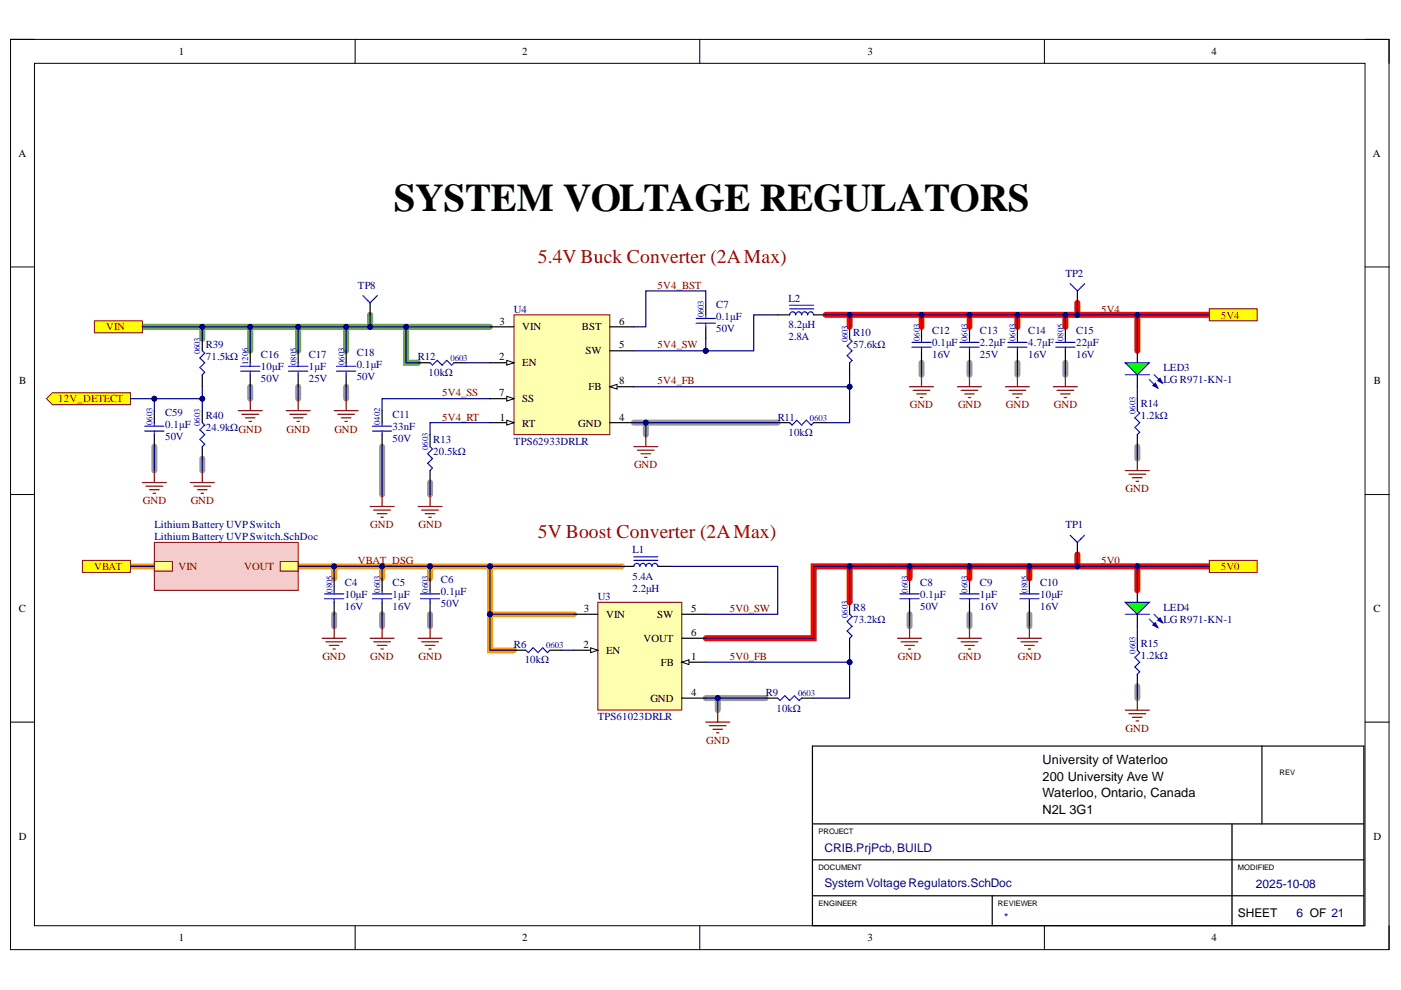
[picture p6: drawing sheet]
<svg xmlns="http://www.w3.org/2000/svg" width="297mm" height="210mm" viewBox="0 0 297 210" stroke-linecap="round" stroke-linejoin="round" font-family="sans-serif">
<defs><g id="words">
<text font-size="8.3" x="83.5" y="44.7">SYSTEM VOLTAGE REGULATORS</text>
<g font-size="4.1" fill="#980000">
<text x="114" y="55.7">5.4V Buck Converter (2AMax)</text>
<text x="114" y="114.1">5V Boost Converter (2AMax)</text>
</g>
<g font-size="2.7">
<text x="221.1" y="162">University of Waterloo</text>
<text x="221.1" y="165.5">200 University Ave W</text>
<text x="221.1" y="169.1">Waterloo, Ontario, Canada</text>
<text x="221.1" y="172.6">N2L 3G1</text>
</g>
<g font-size="2.5" fill="#11037f">
<text x="174.8" y="180.6">CRIB.PrjPcb,BUILD</text>
<text x="174.8" y="188.2">SystemVoltage Regulators.SchDoc</text>
</g>
<g font-size="2.5" fill="#000080">
<text x="266.2" y="188.2">2025-10-08</text>
<text x="274.9" y="194.5">6 OF 21</text>
</g>
<text font-size="2.5" x="262.4" y="194.5">SHEET</text>
<g font-size="2.3">
<text x="37.9" y="11.7">1</text>
<text x="110.7" y="11.7">2</text>
<text x="183.9" y="11.7">3</text>
<text x="256.8" y="11.7">4</text>
<text x="3.9" y="33.3">A</text>
<text x="291.1" y="33.3">A</text>
<text x="105.9" y="68.8">3</text>
<text x="110.7" y="70.1">VIN</text>
<text x="123.3" y="70.1">BST</text>
<text x="131.3" y="68.8">6</text>
<text x="105.8" y="76.4">2</text>
<text x="110.7" y="77.7">EN</text>
<text x="124.1" y="75.1">SW</text>
<text x="131.3" y="73.9">5</text>
<text x="4.1" y="81.5">B</text>
<text x="124.8" y="82.8">FB</text>
<text x="131.3" y="81.5">8</text>
<text x="291.3" y="81.5">B</text>
<text x="105.8" y="84">7</text>
<text x="106" y="89.2">1</text>
<text x="110.7" y="85.3">SS</text>
<text x="131.3" y="89.2">4</text>
<text x="110.7" y="90.4">RT</text>
<text x="122.6" y="90.4">GND</text>
<text x="4" y="129.7">C</text>
<text x="123.8" y="129.7">3</text>
<text x="128.5" y="131">VIN</text>
<text x="139.3" y="131">SW</text>
<text x="146.5" y="129.7">5</text>
<text x="291.2" y="129.7">C</text>
<text x="123.7" y="137.4">2</text>
<text x="136.5" y="136.1">VOUT</text>
<text x="146.5" y="134.8">6</text>
<text x="128.5" y="138.6">EN</text>
<text x="140.1" y="141.2">FB</text>
<text x="146.5" y="139.9">1</text>
<text x="137.9" y="148.9">GND</text>
<text x="146.5" y="147.5">4</text>
<text x="4" y="178">D</text>
<text x="291.2" y="178">D</text>
<text x="37.9" y="199.6">1</text>
<text x="110.7" y="199.6">2</text>
<text x="183.9" y="199.6">3</text>
<text x="256.8" y="199.6">4</text>
</g>
<g font-size="2.3" fill="#000080">
<text x="225.9" y="58.7">TP2</text>
<text x="75.9" y="61.2">TP8</text>
<text x="151.9" y="65.3">C7</text>
<text x="167.2" y="64">L2</text>
<text x="109" y="66.3">U4</text>
<text x="151.9" y="70.3">50V</text>
<text x="151.9" y="67.8">0.1μF</text>
<text x="167.2" y="69.6">8.2μH</text>
<text x="180.9" y="71.2">R10</text>
<text x="197.6" y="70.9">C12</text>
<text x="207.8" y="70.9">C13</text>
<text x="218" y="70.9">C14</text>
<text x="228.2" y="70.8">C15</text>
<text x="43.7" y="76.2">71.5kΩ</text>
<text x="43.7" y="73.7">R39</text>
<text x="55.3" y="75.9">C16</text>
<text x="65.5" y="75.9">C17</text>
<text x="75.6" y="77.9">0.1μF</text>
<text x="75.6" y="75.4">C18</text>
<text x="88.6" y="76.4">R12</text>
<text x="167.2" y="72.1">2.8A</text>
<text x="180.9" y="73.7">57.6kΩ</text>
<text x="197.6" y="76">16V</text>
<text x="197.6" y="73.5">0.1μF</text>
<text x="207.8" y="76">25V</text>
<text x="207.8" y="73.5">2.2μF</text>
<text x="218" y="76">16V</text>
<text x="218" y="73.5">4.7μF</text>
<text x="228.2" y="73.4">22μF</text>
<text x="228.2" y="75.9">16V</text>
<text x="55.3" y="78.4">10μF</text>
<text x="55.3" y="81">50V</text>
<text x="65.5" y="78.4">1μF</text>
<text x="65.5" y="81">25V</text>
<text x="75.6" y="80.5">50V</text>
<text x="90.9" y="79.7">10kΩ</text>
<text x="246.7" y="81.2">LG R971-KN-1</text>
<text x="246.7" y="78.7">LED3</text>
<text x="35" y="88.2">C59</text>
<text x="43.7" y="88.9">R40</text>
<text x="83.2" y="88.6">C11</text>
<text x="164.9" y="89.2">R11</text>
<text x="241.9" y="88.9">1.2kΩ</text>
<text x="241.9" y="86.4">R14</text>
<text x="35" y="93.2">50V</text>
<text x="35" y="90.7">0.1μF</text>
<text x="43.7" y="91.5">24.9kΩGND</text>
<text x="83.2" y="91.1">33nF</text>
<text x="83.2" y="93.7">50V</text>
<text x="91.9" y="94">R13</text>
<text x="109" y="94.2">TPS62933DRLR</text>
<text x="167.2" y="92.5">10kΩ</text>
<text x="91.9" y="96.5">20.5kΩ</text>
<text x="32.7" y="112">Lithium Battery UVPSwitch</text>
<text x="225.9" y="112">TP1</text>
<text x="32.7" y="114.5">Lithium Battery UVPSwitch.SchDoc</text>
<text x="134.1" y="117.3">L1</text>
<text x="73.1" y="124.2">C4</text>
<text x="83.2" y="124.2">C5</text>
<text x="93.5" y="123.7">C6</text>
<text x="134.1" y="122.9">5.4A</text>
<text x="134.1" y="125.4">2.2μH</text>
<text x="195.1" y="124.3">C8</text>
<text x="207.8" y="124.2">C9</text>
<text x="220.5" y="124.2">C10</text>
<text x="73.1" y="129.2">16V</text>
<text x="73.1" y="126.7">10μF</text>
<text x="83.2" y="126.7">1μF</text>
<text x="83.2" y="129.2">16V</text>
<text x="93.5" y="128.7">50V</text>
<text x="93.5" y="126.2">0.1μF</text>
<text x="126.7" y="127.2">U3</text>
<text x="180.9" y="129.6">R8</text>
<text x="195.1" y="129.3">50V</text>
<text x="195.1" y="126.8">0.1μF</text>
<text x="207.8" y="126.7">1μF</text>
<text x="207.8" y="129.2">16V</text>
<text x="220.5" y="129.2">16V</text>
<text x="220.5" y="126.7">10μF</text>
<text x="246.7" y="129.5">LED4</text>
<text x="109" y="137.4">R6</text>
<text x="180.9" y="132.1">73.2kΩ</text>
<text x="241.9" y="137.2">R15</text>
<text x="246.7" y="132">LG R971-KN-1</text>
<text x="111.2" y="140.7">10kΩ</text>
<text x="241.9" y="139.7">1.2kΩ</text>
<text x="162.3" y="147.5">R9</text>
<text x="126.7" y="152.7">TPS61023DRLR</text>
<text x="164.6" y="150.9">10kΩ</text>
<text x="212.9" y="195.2">*</text>
</g>
<g font-size="2.3" fill="#800000">
<text x="139.4" y="61.2">5V4_BST</text>
<text x="22.5" y="70.1">VIN</text>
<text x="233.5" y="66.3">5V4</text>
<text x="258.9" y="67.5">5V4</text>
<text x="139.4" y="73.9">5V4_SW</text>
<text x="139.4" y="81.5">5V4_FB</text>
<text x="12.4" y="85.3">12V_DETECT</text>
<text x="93.7" y="84">5V4_SS</text>
<text x="93.7" y="89.2">5V4_RT</text>
<text x="192.9" y="86.6">GND</text>
<text x="203.1" y="86.6">GND</text>
<text x="213.3" y="86.6">GND</text>
<text x="223.4" y="86.6">GND</text>
<text x="60.7" y="91.7">GND</text>
<text x="70.9" y="91.7">GND</text>
<text x="134.4" y="99.3">GND</text>
<text x="30.3" y="106.9">GND</text>
<text x="40.4" y="106.9">GND</text>
<text x="238.7" y="104.4">GND</text>
<text x="78.5" y="112">GND</text>
<text x="88.7" y="112">GND</text>
<text x="75.9" y="119.6">VBAT_DSG</text>
<text x="233.5" y="119.6">5V0</text>
<text x="20" y="120.9">VBAT</text>
<text x="37.8" y="120.9">VIN</text>
<text x="51.8" y="120.9">VOUT</text>
<text x="258.9" y="120.9">5V0</text>
<text x="154.7" y="129.7">5V0_SW</text>
<text x="68.4" y="139.9">GND</text>
<text x="78.5" y="139.9">GND</text>
<text x="88.7" y="139.9">GND</text>
<text x="154.7" y="139.9">5V0_FB</text>
<text x="190.3" y="139.9">GND</text>
<text x="203.1" y="139.9">GND</text>
<text x="215.8" y="139.9">GND</text>
<text x="238.7" y="155.2">GND</text>
<text x="149.7" y="157.7">GND</text>
</g>
<g font-size="1.9" fill="#00f">
<text x="149.2" y="67.3" transform="rotate(-90 149.2 67.3)">0603</text>
<text x="42.5" y="75.1" transform="rotate(-90 42.5 75.1)">0603</text>
<text x="52.6" y="77.4" transform="rotate(-90 52.6 77.4)">1206</text>
<text x="62.9" y="77.4" transform="rotate(-90 62.9 77.4)">0805</text>
<text x="73" y="77.4" transform="rotate(-90 73 77.4)">0603</text>
<text x="95.5" y="76.5">0603</text>
<text x="179.8" y="72.6" transform="rotate(-90 179.8 72.6)">0603</text>
<text x="195" y="72.4" transform="rotate(-90 195 72.4)">0603</text>
<text x="205.2" y="72.4" transform="rotate(-90 205.2 72.4)">0603</text>
<text x="215.3" y="72.4" transform="rotate(-90 215.3 72.4)">0603</text>
<text x="225.5" y="72.4" transform="rotate(-90 225.5 72.4)">0805</text>
<text x="171.7" y="89.3">0603</text>
<text x="240.8" y="87.8" transform="rotate(-90 240.8 87.8)">0603</text>
<text x="32.3" y="90.1" transform="rotate(-90 32.3 90.1)">0603</text>
<text x="42.5" y="90.4" transform="rotate(-90 42.5 90.4)">0603</text>
<text x="80.6" y="90.1" transform="rotate(-90 80.6 90.1)">0402</text>
<text x="90.8" y="95.4" transform="rotate(-90 90.8 95.4)">0603</text>
<text x="70.5" y="125.7" transform="rotate(-90 70.5 125.7)">0805</text>
<text x="80.6" y="125.7" transform="rotate(-90 80.6 125.7)">0603</text>
<text x="90.8" y="125.7" transform="rotate(-90 90.8 125.7)">0603</text>
<text x="192.5" y="125.7" transform="rotate(-90 192.5 125.7)">0603</text>
<text x="205.2" y="125.7" transform="rotate(-90 205.2 125.7)">0603</text>
<text x="217.8" y="125.7" transform="rotate(-90 217.8 125.7)">0805</text>
<text x="179.8" y="131" transform="rotate(-90 179.8 131)">0603</text>
<text x="115.8" y="137.4">0603</text>
<text x="240.8" y="138.6" transform="rotate(-90 240.8 138.6)">0603</text>
<text x="169.2" y="147.7">0603</text>
</g>
<g font-size="1.6">
<text x="271.3" y="164.2">REV</text>
<text x="173.5" y="176.9">PROJECT</text>
<text x="173.5" y="184.5">DOCUMENT</text>
<text x="262.4" y="184.5">MODIFIED</text>
<text x="173.5" y="192.1">ENGINEER</text>
<text x="211.6" y="192.1">REVIEWER</text>
</g>
</g></defs>
<path d="M2.2 8.4h292.3v192.9h-292.3z" fill="none" stroke="#000" stroke-width=".21"/>
<path d="M7.3 13.4h282.1v182.9h-282.1z" fill-rule="evenodd" fill="#fff"/>
<g fill="none" stroke="#000" stroke-width=".21">
<path d="M2.2 8.3h5.1M7.3 13.4h282.1v182.9h-282.1zM75.3 8.3v5.1M148.4 8.3v5.1M221.4 8.4v5M289.4 8.4h5.1v5M2.2 56.6h5.1M289.4 56.6h5.1M2.2 104.9h5.1M289.4 104.9h5.1M2.2 153.1h5.1M289.4 153.1h5.1"/>
<path d="M75.3 196.3v5M148.4 196.3v5M221.4 196.3v5M294.5 196.3v5"/>
</g>
<g fill="none" stroke="#999" stroke-width="1.3">
<path d="M195.4 76.9v2.6M205.6 76.9v2.6M215.7 76.9v2.6M225.9 76.9v2.6M32.7 94.7v5.1M42.9 97.2v2.6M53.1 82v2.5M63.2 82v2.5M73.4 82v2.5M81 94.7v10.2M134.4 89.6h30.5M136.9 89.6v2.5"/>
<path d="M241.1 94.7v2.5M91.2 102.3v2.6M70.8 130.2v2.6M81 130.2v2.6M91.2 130.2v2.6M192.8 130.2v2.6M205.6 130.2v2.6M218.3 130.2v2.6M149.6 148h2.6v2.6M152.2 148h10.1M241.1 145.5v2.5"/>
</g>
<path d="M27.6 120.1h5.1M63.2 120.1h7.6M70.8 122.6v-2.5h33.1v10.1M81 120.1v2.5M91.2 120.1v2.5M103.9 120.1h27.9M121.7 130.2h-17.8v7.7h5.1" fill="none" stroke="#f90" stroke-width="1.3"/>
<g fill="none" stroke="#f00" stroke-width="1.3">
<path d="M175.1 66.8h81.3M180.1 66.8v2.5M195.4 66.8v2.5M205.6 66.8v2.5M215.7 66.8v2.5M225.9 66.8v2.5M228.4 64.2v2.6M241.1 66.8v7.6M228.4 117.5v2.6M180.1 120.1v7.6M192.8 120.1v2.5M205.6 120.1v2.5"/>
<path d="M218.3 120.1v2.5M241.1 120.1v5.1M256.4 120.1h-83.9v15.2h-22.9"/>
</g>
<path d="M30.2 69.3h73.7M42.9 69.3v2.5M53.1 69.3v5.1M63.2 69.3v5.1M73.4 69.3v5.1M78.5 66.8v2.5M86.1 69.3v7.6h2.5" fill="none" stroke="#6aa84f" stroke-width="1.3"/>
<path d="M109 137.9h2.5M116.6 137.9h2.5M162.3 148h2.6M170 148h2.5M172.3 158.2h116.9v38.1h-116.9zM267.6 158.2v16.5M172.3 174.7h116.9M261.2 174.7v21.6M172.3 182.3h116.9M172.3 189.9h116.9M210.4 189.9v6.4" fill="none" stroke="#000" stroke-width=".25"/>
<path d="M111.5 137.9l.5 .5 1-1 1.1 1 1-1 1 1 .5-.5M164.9 148l.5 .5 1-1 1 1 1-1 1.1 1 .5-.5" fill="none" stroke="#00f" stroke-width=".25"/>
<path d="M149.6 153.1h5.1M150.4 153.9h3.6M151.2 154.6h2M151.9 155.4h.5M152.2 150.6v2.5" fill="none" stroke="#800000" stroke-width=".25"/>
<path d="M256.4 118.8h10.1v2.6h-10.1z" fill-rule="evenodd" fill="#ff0"/>
<path d="M256.4 118.8h10.1v2.6h-10.1z" fill="none" stroke="#800000" stroke-width=".21"/>
<path d="M17.5 118.8h10.1v2.6h-10.1z" fill-rule="evenodd" fill="#ff0"/>
<path d="M17.5 118.8h10.1v2.6h-10.1z" fill="none" stroke="#800000" stroke-width=".21"/>
<path d="M228.4 115v2.5M91.2 122.6v2.6M91.2 127.7v2.5M131.8 120.1h2.6M139.5 120.1h2.5M192.8 122.6v2.6M192.8 127.7v2.5M205.6 122.6v2.6M205.6 127.7v2.5M218.3 122.6v2.6M218.3 127.7v2.5" fill="none" stroke="#000" stroke-width=".25"/>
<g fill="none" stroke="#00f" stroke-width=".25">
<path d="M134.4 118.8h5.1M134.4 118.1h5.1M226.9 113.5l1.5 1.5 1.5-1.5M89.1 126.9h4.1M89.1 125.9h4.1M91.2 125.2v.7M91.2 126.9v.8M134.4 120.1a.63 .63 0 0 1 .6-.6 .63 .63 0 0 1 .7 .6 .64 .64 0 0 1 .6-.6 .64 .64 0 0 1 .6 .6 .63 .63 0 0 1 .7-.6 .63 .63 0 0 1 .6 .6 .63 .63 0 0 1 .6-.6 .63 .63 0 0 1 .7 .6M190.8 126.9h4.1M190.8 125.9h4.1M192.8 125.2v.7M192.8 126.9v.8"/>
<path d="M203.5 126.9h4.1M203.5 125.9h4.1M205.6 125.2v.7M205.6 126.9v.8M216.2 126.9h4.1M216.2 125.9h4.1M218.3 125.2v.7M218.3 126.9v.8"/>
</g>
<g fill="none" stroke="#800000" stroke-width=".25">
<path d="M68.3 135.3h5.1M69.1 136.1h3.5M69.8 136.8h2.1M70.6 137.6h.5M70.8 132.8v2.5M78.5 135.3h5.1M79.2 136.1h3.6M80 136.8h2M80.8 137.6h.5M81 132.8v2.5M88.6 135.3h5.1M89.4 136.1h3.6"/>
<path d="M90.2 136.8h2M90.9 137.6h.5M91.2 132.8v2.5M190.3 135.3h5.1M191.1 136.1h3.5M191.8 136.9h2.1M192.6 137.6h.5M192.8 132.8v2.5M203 135.3h5.1M203.8 136.1h3.5M204.5 136.9h2.1M205.3 137.6h.5"/>
<path d="M205.6 132.8v2.5M215.7 135.3h5.1M216.5 136.1h3.5M217.2 136.9h2.1M218 137.6h.5M218.3 132.8v2.5"/>
</g>
<path d="M126.8 127.7h17.8v22.9h-17.8z" fill-rule="evenodd" fill="#ffffb0"/>
<path d="M126.8 127.7h17.8v22.9h-17.8z" fill="none" stroke="#800000" stroke-width=".21"/>
<path d="M121.7 137.9h5.1" fill="none" stroke="#000" stroke-width=".25"/>
<path d="M125.2 137.4l1.6 .5-1.6 .5z" fill="#f8fcff"/>
<path d="M125.2 137.4l1.6 .5-1.6 .5z" fill="none" stroke="#000" stroke-width=".21"/>
<path d="M144.6 148h5M144.6 140.4h5" fill="none" stroke="#000" stroke-width=".25"/>
<path d="M144.6 140.4l1.5-.5v1z" fill="#f8fcff"/>
<path d="M144.6 140.4l1.5-.5v1z" fill="none" stroke="#000" stroke-width=".21"/>
<path d="M121.7 130.2h5.1M144.6 130.2h5M144.6 135.3h5M180.1 127.7v2.5M180.1 135.3v2.6" fill="none" stroke="#000" stroke-width=".25"/>
<path d="M180.1 130.2l.5 .6-1 1 1 1-1 1 1 1-.5 .5" fill="none" stroke="#00f" stroke-width=".25"/>
<path d="M109 66.8h20.3v25.3h-20.3z" fill-rule="evenodd" fill="#ffffb0"/>
<path d="M109 66.8h20.3v25.3h-20.3z" fill="none" stroke="#800000" stroke-width=".21"/>
<path d="M103.9 76.9h5.1" fill="none" stroke="#000" stroke-width=".25"/>
<path d="M107.4 76.4l1.6 .5-1.6 .5z" fill="#f8fcff"/>
<path d="M107.4 76.4l1.6 .5-1.6 .5z" fill="none" stroke="#000" stroke-width=".21"/>
<path d="M129.3 89.6h5.1M129.3 82h5.1" fill="none" stroke="#000" stroke-width=".25"/>
<path d="M129.3 82l1.5-.5v1z" fill="#f8fcff"/>
<path d="M129.3 82l1.5-.5v1z" fill="none" stroke="#000" stroke-width=".21"/>
<path d="M103.9 69.3h5.1M129.3 69.3h5.1M129.3 74.4h5.1M103.9 89.6h5.1" fill="none" stroke="#000" stroke-width=".25"/>
<path d="M107.4 89.1l1.6 .5-1.6 .5z" fill="#f8fcff"/>
<path d="M107.4 89.1l1.6 .5-1.6 .5z" fill="none" stroke="#000" stroke-width=".21"/>
<path d="M103.9 84.5h5.1" fill="none" stroke="#000" stroke-width=".25"/>
<path d="M107.4 84l1.6 .5-1.6 .5z" fill="#f8fcff"/>
<path d="M107.4 84l1.6 .5-1.6 .5z" fill="none" stroke="#000" stroke-width=".21"/>
<path d="M20 68h10.2v2.6h-10.2z" fill-rule="evenodd" fill="#ff0"/>
<path d="M20 68h10.2v2.6h-10.2z" fill="none" stroke="#800000" stroke-width=".21"/>
<path d="M256.4 65.5h10.1v2.5h-10.1z" fill-rule="evenodd" fill="#ff0"/>
<path d="M256.4 65.5h10.1v2.5h-10.1z" fill="none" stroke="#800000" stroke-width=".21"/>
<g fill="none" stroke="#000" stroke-width=".25">
<path d="M53.1 74.4v2.5M53.1 79.5v2.5M63.2 74.4v2.5M63.2 79.5v2.5M73.4 74.4v2.5M73.4 79.5v2.5M88.6 76.9h2.6M96.3 76.9h2.5M149.6 64.2v2.6M149.6 69.3v2.5M164.9 66.8h2.5M172.5 66.8h2.6"/>
<path d="M195.4 69.3v2.5M195.4 74.4v2.5M205.6 69.3v2.5M205.6 74.4v2.5M215.7 69.3v2.5M215.7 74.4v2.5M225.9 69.3v2.5M225.9 74.4v2.5M228.4 61.7v2.5M241.1 74.4v2.5M241.1 79.5v2.5M81 87.1v2.5"/>
<path d="M81 92.1v2.6M91.2 92.1v2.6M91.2 99.8v2.5M164.9 89.6h2.5M172.5 89.6h2.6"/>
</g>
<g fill="none" stroke="#00f" stroke-width=".25">
<path d="M51 78.7h4.1M51 77.7h4.1M53.1 76.9v.8M53.1 78.7v.8M61.2 78.7h4.1M61.2 77.7h4.1M63.2 76.9v.8M63.2 78.7v.8M71.4 78.7h4M71.4 77.7h4M73.4 76.9v.8M73.4 78.7v.8"/>
<path d="M91.2 76.9l.5 .5 1-1 1 1 1-1 1.1 1 .5-.5M147.6 68.5h4.1M147.6 67.5h4.1M149.6 66.8v.7M149.6 68.5v.8M167.4 66.8a.63 .63 0 0 1 .7-.7 .63 .63 0 0 1 .6 .7 .64 .64 0 0 1 .6-.7 .64 .64 0 0 1 .7 .7 .63 .63 0 0 1 .6-.7 .63 .63 0 0 1 .6 .7 .63 .63 0 0 1 .7-.7 .63 .63 0 0 1 .6 .7M167.4 65.5h5.1M167.4 64.7h5.1M193.3 73.6h4.1M193.3 72.6h4.1M195.4 71.8v.8M195.4 73.6v.8"/>
<path d="M203.5 73.6h4.1M203.5 72.6h4.1M205.6 71.8v.8M205.6 73.6v.8M213.7 73.6h4M213.7 72.6h4M215.7 71.8v.8M215.7 73.6v.8M223.8 73.6h4.1M223.8 72.6h4.1M225.9 71.8v.8M225.9 73.6v.8"/>
<path d="M226.9 60.2l1.5 1.5 1.5-1.5M79 91.4h4M79 90.4h4M81 89.6v.8M81 91.4v.7M91.2 94.7l.5 .5-1 1 1 1-1 1 1 1.1-.5 .5M167.4 89.6l.5 .5 1-1 1.1 1 1-1 1 1 .5-.5"/>
</g>
<g fill="none" stroke="#800000" stroke-width=".25">
<path d="M195.4 79.5v2.5M205.6 79.5v2.5M215.7 79.5v2.5M225.9 79.5v2.5M50.5 87.1h5.1M51.3 87.8h3.5M52 88.6h2.1M52.8 89.4h.5M53.1 84.5v2.6M60.7 87.1h5.1M61.4 87.8h3.6M62.2 88.6h2"/>
<path d="M63 89.4h.5M63.2 84.5v2.6M70.8 87.1h5.1M71.6 87.8h3.6M72.4 88.6h2M73.1 89.4h.5M73.4 84.5v2.6M134.4 94.7h5.1M135.1 95.5h3.6M135.9 96.2h2M136.7 97h.5M136.9 92.1v2.6"/>
<path d="M192.8 82h5.1M193.6 82.8h3.6M194.4 83.5h2M195.1 84.3h.5M203 82h5.1M203.8 82.8h3.5M204.5 83.5h2.1M205.3 84.3h.5M213.2 82h5.1M213.9 82.8h3.6M214.7 83.5h2M215.5 84.3h.5"/>
<path d="M223.3 82h5.1M224.1 82.8h3.6M224.9 83.5h2M225.6 84.3h.5M78.5 107.4h5.1M79.2 108.2h3.6M80 108.9h2M80.8 109.7h.5M81 104.9v2.5M88.6 107.4h5.1M89.4 108.2h3.6M90.2 108.9h2"/>
<path d="M90.9 109.7h.5M91.2 104.9v2.5"/>
</g>
<path d="M238.6 76.9h5.1l-2.6 2.6z" fill="#0f0"/>
<path d="M238.6 76.9h5.1l-2.6 2.6zM244.7 79.5l1.8 1.7M243.7 80.5l1.8 1.8" fill="none" stroke="#00f" stroke-width=".25"/>
<path d="M244.4 81.7l.5-.5 .6 1.1z" fill="#00f"/>
<path d="M244.4 81.7l.5-.5 .6 1.1z" fill="none" stroke="#00f" stroke-width=".25"/>
<path d="M245.5 80.7l.5-.5 .5 1z" fill="#00f"/>
<path d="M238.6 79.5h5.1M241.1 87.1l.5 .5-1 1 1 1-1 1 1 1-.5 .6M245.5 80.7l.5-.5 .5 1z" fill="none" stroke="#00f" stroke-width=".25"/>
<path d="M241.1 84.5v2.6M241.1 92.2v2.5M241.1 125.2v2.5M241.1 130.2v2.6" fill="none" stroke="#000" stroke-width=".25"/>
<path d="M238.6 127.7h5.1l-2.6 2.5z" fill="#0f0"/>
<path d="M238.6 127.7h5.1l-2.6 2.5zM243.7 131.3l1.8 1.7M244.7 130.2l1.8 1.8" fill="none" stroke="#00f" stroke-width=".25"/>
<path d="M244.4 132.5l.5-.5 .6 1z" fill="#00f"/>
<path d="M244.4 132.5l.5-.5 .6 1z" fill="none" stroke="#00f" stroke-width=".25"/>
<path d="M245.5 131.5l.5-.5 .5 1z" fill="#00f"/>
<path d="M42.9 74.4l.5 .5-1 1 1 1-1 1 1 1-.5 .6M180.1 71.8l.5 .5-1 1.1 1 1-1 1 1 1-.5 .5M42.9 89.6l.5 .5-1 1 1 1-1 1.1 1 1-.5 .5M238.6 130.2h5.1M241.1 137.9l.5 .5-1 1 1 1-1 1 1 1-.5 .5M245.5 131.5l.5-.5 .5 1z" fill="none" stroke="#00f" stroke-width=".25"/>
<path d="M42.9 71.8v2.6M42.9 79.5v2.5M180.1 69.3v2.5M180.1 76.9v2.6M42.9 87.1v2.5M42.9 94.7v2.5M241.1 135.3v2.6M241.1 142.9v2.6" fill="none" stroke="#000" stroke-width=".25"/>
<g fill="none" stroke="#800000" stroke-width=".25">
<path d="M42.9 99.8v2.5M238.6 99.8h5.1M241.1 97.2v2.6M40.3 102.3h5.1M41.1 103.1h3.6M41.9 103.8h2M42.6 104.6h.5M239.3 100.5h3.6M240.1 101.3h2.1M240.9 102.1h.5M238.6 150.6h5.1M239.3 151.3h3.6"/>
<path d="M240.1 152.1h2.1M240.9 152.8h.5M241.1 148v2.6"/>
</g>
<path d="M9.9 84.5l1.2-1.2h16.5v2.5h-16.5z" fill-rule="evenodd" fill="#ff0"/>
<path d="M9.9 84.5l1.2-1.2h16.5v2.5h-16.5z" fill="none" stroke="#800000" stroke-width=".21"/>
<path d="M32.7 115h30.5v10.2h-30.5z" fill-rule="evenodd" fill="#f4cccc"/>
<path d="M32.7 115h30.5v10.2h-30.5z" fill="none" stroke="#800000" stroke-width=".21"/>
<path d="M32.7 119.1h3.8v2h-3.8z" fill-rule="evenodd" fill="#ffff80"/>
<path d="M32.7 119.1h3.8v2h-3.8z" fill="none" stroke="#800000" stroke-width=".21"/>
<path d="M59.4 119.1h3.8v2h-3.8z" fill-rule="evenodd" fill="#ffff80"/>
<path d="M59.4 119.1h3.8v2h-3.8z" fill="none" stroke="#800000" stroke-width=".21"/>
<path d="M32.7 87.1v2.5M32.7 92.1v2.6" fill="none" stroke="#000" stroke-width=".25"/>
<path d="M30.7 91.4h4.1M30.7 90.4h4.1M32.7 89.6v.8M32.7 91.4v.7" fill="none" stroke="#00f" stroke-width=".25"/>
<path d="M32.7 99.8v2.5M30.2 102.3h5.1M30.9 103.1h3.6M31.7 103.8h2M32.5 104.6h.5" fill="none" stroke="#800000" stroke-width=".25"/>
<path d="M152.2 148h10.1" fill="none" stroke="#000080" stroke-width=".25"/>
<circle cx="152.2" cy="148" r=".51" fill="#000080"/>
<circle cx="152.2" cy="148" r=".51" fill="none" stroke="#000080" stroke-width=".21"/>
<path d="M149.6 148h2.6v2.6" fill="none" stroke="#000080" stroke-width=".25"/>
<circle cx="152.2" cy="148" r=".51" fill="#000080"/>
<circle cx="152.2" cy="148" r=".51" fill="none" stroke="#000080" stroke-width=".21"/>
<path d="M119.1 137.9h2.6M121.7 130.2h-17.8v7.7h5.1" fill="none" stroke="#000080" stroke-width=".25"/>
<circle cx="103.9" cy="130.2" r=".51" fill="#000080"/>
<circle cx="103.9" cy="130.2" r=".51" fill="none" stroke="#000080" stroke-width=".21"/>
<path d="M228.4 117.5v2.6M70.8 130.2v2.6M81 130.2v2.6M91.2 130.2v2.6M192.8 130.2v2.6M205.6 130.2v2.6M218.3 130.2v2.6" fill="none" stroke="#000080" stroke-width=".25"/>
<circle cx="228.4" cy="120.1" r=".51" fill="#000080"/>
<circle cx="228.4" cy="120.1" r=".51" fill="none" stroke="#000080" stroke-width=".21"/>
<path d="M103.9 120.1h27.9M142 120.1h22.9v10.1h-15.3" fill="none" stroke="#000080" stroke-width=".25"/>
<circle cx="103.9" cy="120.1" r=".51" fill="#000080"/>
<circle cx="103.9" cy="120.1" r=".51" fill="none" stroke="#000080" stroke-width=".21"/>
<path d="M180.1 137.9v2.5h-30.5" fill="none" stroke="#000080" stroke-width=".25"/>
<circle cx="180.1" cy="140.4" r=".51" fill="#000080"/>
<circle cx="180.1" cy="140.4" r=".51" fill="none" stroke="#000080" stroke-width=".21"/>
<path d="M180.1 140.4v7.6h-7.6" fill="none" stroke="#000080" stroke-width=".25"/>
<circle cx="180.1" cy="140.4" r=".51" fill="#000080"/>
<circle cx="180.1" cy="140.4" r=".51" fill="none" stroke="#000080" stroke-width=".21"/>
<path d="M180.1 120.1v7.6" fill="none" stroke="#000080" stroke-width=".25"/>
<circle cx="180.1" cy="120.1" r=".51" fill="#000080"/>
<circle cx="180.1" cy="120.1" r=".51" fill="none" stroke="#000080" stroke-width=".21"/>
<path d="M256.4 120.1h-83.9v15.2h-22.9" fill="none" stroke="#000080" stroke-width=".25"/>
<circle cx="180.1" cy="120.1" r=".51" fill="#000080"/>
<circle cx="180.1" cy="120.1" r=".51" fill="none" stroke="#000080" stroke-width=".21"/>
<circle cx="192.8" cy="120.1" r=".51" fill="#000080"/>
<circle cx="192.8" cy="120.1" r=".51" fill="none" stroke="#000080" stroke-width=".21"/>
<circle cx="205.6" cy="120.1" r=".51" fill="#000080"/>
<circle cx="205.6" cy="120.1" r=".51" fill="none" stroke="#000080" stroke-width=".21"/>
<circle cx="218.3" cy="120.1" r=".51" fill="#000080"/>
<circle cx="218.3" cy="120.1" r=".51" fill="none" stroke="#000080" stroke-width=".21"/>
<circle cx="228.4" cy="120.1" r=".51" fill="#000080"/>
<circle cx="228.4" cy="120.1" r=".51" fill="none" stroke="#000080" stroke-width=".21"/>
<circle cx="241.1" cy="120.1" r=".51" fill="#000080"/>
<circle cx="241.1" cy="120.1" r=".51" fill="none" stroke="#000080" stroke-width=".21"/>
<path d="M192.8 120.1v2.5" fill="none" stroke="#000080" stroke-width=".25"/>
<circle cx="192.8" cy="120.1" r=".51" fill="#000080"/>
<circle cx="192.8" cy="120.1" r=".51" fill="none" stroke="#000080" stroke-width=".21"/>
<path d="M205.6 120.1v2.5" fill="none" stroke="#000080" stroke-width=".25"/>
<circle cx="205.6" cy="120.1" r=".51" fill="#000080"/>
<circle cx="205.6" cy="120.1" r=".51" fill="none" stroke="#000080" stroke-width=".21"/>
<path d="M218.3 120.1v2.5" fill="none" stroke="#000080" stroke-width=".25"/>
<circle cx="218.3" cy="120.1" r=".51" fill="#000080"/>
<circle cx="218.3" cy="120.1" r=".51" fill="none" stroke="#000080" stroke-width=".21"/>
<path d="M81 120.1v2.5" fill="none" stroke="#000080" stroke-width=".25"/>
<circle cx="81" cy="120.1" r=".51" fill="#000080"/>
<circle cx="81" cy="120.1" r=".51" fill="none" stroke="#000080" stroke-width=".21"/>
<path d="M91.2 120.1v2.5" fill="none" stroke="#000080" stroke-width=".25"/>
<circle cx="91.2" cy="120.1" r=".51" fill="#000080"/>
<circle cx="91.2" cy="120.1" r=".51" fill="none" stroke="#000080" stroke-width=".21"/>
<path d="M70.8 122.6v-2.5h33.1v10.1" fill="none" stroke="#000080" stroke-width=".25"/>
<circle cx="70.8" cy="120.1" r=".51" fill="#000080"/>
<circle cx="70.8" cy="120.1" r=".51" fill="none" stroke="#000080" stroke-width=".21"/>
<circle cx="81" cy="120.1" r=".51" fill="#000080"/>
<circle cx="81" cy="120.1" r=".51" fill="none" stroke="#000080" stroke-width=".21"/>
<circle cx="91.2" cy="120.1" r=".51" fill="#000080"/>
<circle cx="91.2" cy="120.1" r=".51" fill="none" stroke="#000080" stroke-width=".21"/>
<circle cx="103.9" cy="120.1" r=".51" fill="#000080"/>
<circle cx="103.9" cy="120.1" r=".51" fill="none" stroke="#000080" stroke-width=".21"/>
<circle cx="103.9" cy="130.2" r=".51" fill="#000080"/>
<circle cx="103.9" cy="130.2" r=".51" fill="none" stroke="#000080" stroke-width=".21"/>
<path d="M134.4 89.6h30.5" fill="none" stroke="#000080" stroke-width=".25"/>
<circle cx="136.9" cy="89.6" r=".51" fill="#000080"/>
<circle cx="136.9" cy="89.6" r=".51" fill="none" stroke="#000080" stroke-width=".21"/>
<path d="M136.9 89.6v2.5" fill="none" stroke="#000080" stroke-width=".25"/>
<circle cx="136.9" cy="89.6" r=".51" fill="#000080"/>
<circle cx="136.9" cy="89.6" r=".51" fill="none" stroke="#000080" stroke-width=".21"/>
<path d="M180.1 79.5v10.1h-5" fill="none" stroke="#000080" stroke-width=".25"/>
<circle cx="180.1" cy="82" r=".51" fill="#000080"/>
<circle cx="180.1" cy="82" r=".51" fill="none" stroke="#000080" stroke-width=".21"/>
<path d="M134.4 82h45.7" fill="none" stroke="#000080" stroke-width=".25"/>
<circle cx="180.1" cy="82" r=".51" fill="#000080"/>
<circle cx="180.1" cy="82" r=".51" fill="none" stroke="#000080" stroke-width=".21"/>
<path d="M30.2 69.3h73.7M98.8 76.9h5.1" fill="none" stroke="#000080" stroke-width=".25"/>
<circle cx="42.9" cy="69.3" r=".51" fill="#000080"/>
<circle cx="42.9" cy="69.3" r=".51" fill="none" stroke="#000080" stroke-width=".21"/>
<circle cx="53.1" cy="69.3" r=".51" fill="#000080"/>
<circle cx="53.1" cy="69.3" r=".51" fill="none" stroke="#000080" stroke-width=".21"/>
<circle cx="63.2" cy="69.3" r=".51" fill="#000080"/>
<circle cx="63.2" cy="69.3" r=".51" fill="none" stroke="#000080" stroke-width=".21"/>
<circle cx="73.4" cy="69.3" r=".51" fill="#000080"/>
<circle cx="73.4" cy="69.3" r=".51" fill="none" stroke="#000080" stroke-width=".21"/>
<circle cx="78.5" cy="69.3" r=".51" fill="#000080"/>
<circle cx="78.5" cy="69.3" r=".51" fill="none" stroke="#000080" stroke-width=".21"/>
<circle cx="86.1" cy="69.3" r=".51" fill="#000080"/>
<circle cx="86.1" cy="69.3" r=".51" fill="none" stroke="#000080" stroke-width=".21"/>
<path d="M86.1 69.3v7.6h2.5" fill="none" stroke="#000080" stroke-width=".25"/>
<circle cx="86.1" cy="69.3" r=".51" fill="#000080"/>
<circle cx="86.1" cy="69.3" r=".51" fill="none" stroke="#000080" stroke-width=".21"/>
<path d="M134.4 74.4h15.2M149.6 64.2v-2.5h-12.7v7.6h-2.5" fill="none" stroke="#000080" stroke-width=".25"/>
<circle cx="149.6" cy="74.4" r=".51" fill="#000080"/>
<circle cx="149.6" cy="74.4" r=".51" fill="none" stroke="#000080" stroke-width=".21"/>
<path d="M164.9 66.8h-5.1v7.6h-10.2M81 94.7v10.2M103.9 84.5h-22.9v2.6M103.9 89.6h-12.7v2.5M91.2 102.3v2.6" fill="none" stroke="#000080" stroke-width=".25"/>
<circle cx="149.6" cy="74.4" r=".51" fill="#000080"/>
<circle cx="149.6" cy="74.4" r=".51" fill="none" stroke="#000080" stroke-width=".21"/>
<path d="M149.6 71.8v2.6" fill="none" stroke="#000080" stroke-width=".25"/>
<circle cx="149.6" cy="74.4" r=".51" fill="#000080"/>
<circle cx="149.6" cy="74.4" r=".51" fill="none" stroke="#000080" stroke-width=".21"/>
<path d="M175.1 66.8h81.3M195.4 76.9v2.6M205.6 76.9v2.6M215.7 76.9v2.6M225.9 76.9v2.6" fill="none" stroke="#000080" stroke-width=".25"/>
<circle cx="180.1" cy="66.8" r=".51" fill="#000080"/>
<circle cx="180.1" cy="66.8" r=".51" fill="none" stroke="#000080" stroke-width=".21"/>
<circle cx="195.4" cy="66.8" r=".51" fill="#000080"/>
<circle cx="195.4" cy="66.8" r=".51" fill="none" stroke="#000080" stroke-width=".21"/>
<circle cx="205.6" cy="66.8" r=".51" fill="#000080"/>
<circle cx="205.6" cy="66.8" r=".51" fill="none" stroke="#000080" stroke-width=".21"/>
<circle cx="215.7" cy="66.8" r=".51" fill="#000080"/>
<circle cx="215.7" cy="66.8" r=".51" fill="none" stroke="#000080" stroke-width=".21"/>
<circle cx="225.9" cy="66.8" r=".51" fill="#000080"/>
<circle cx="225.9" cy="66.8" r=".51" fill="none" stroke="#000080" stroke-width=".21"/>
<circle cx="228.4" cy="66.8" r=".51" fill="#000080"/>
<circle cx="228.4" cy="66.8" r=".51" fill="none" stroke="#000080" stroke-width=".21"/>
<circle cx="241.1" cy="66.8" r=".51" fill="#000080"/>
<circle cx="241.1" cy="66.8" r=".51" fill="none" stroke="#000080" stroke-width=".21"/>
<path d="M180.1 66.8v2.5" fill="none" stroke="#000080" stroke-width=".25"/>
<circle cx="180.1" cy="66.8" r=".51" fill="#000080"/>
<circle cx="180.1" cy="66.8" r=".51" fill="none" stroke="#000080" stroke-width=".21"/>
<path d="M195.4 66.8v2.5" fill="none" stroke="#000080" stroke-width=".25"/>
<circle cx="195.4" cy="66.8" r=".51" fill="#000080"/>
<circle cx="195.4" cy="66.8" r=".51" fill="none" stroke="#000080" stroke-width=".21"/>
<path d="M205.6 66.8v2.5" fill="none" stroke="#000080" stroke-width=".25"/>
<circle cx="205.6" cy="66.8" r=".51" fill="#000080"/>
<circle cx="205.6" cy="66.8" r=".51" fill="none" stroke="#000080" stroke-width=".21"/>
<path d="M215.7 66.8v2.5" fill="none" stroke="#000080" stroke-width=".25"/>
<circle cx="215.7" cy="66.8" r=".51" fill="#000080"/>
<circle cx="215.7" cy="66.8" r=".51" fill="none" stroke="#000080" stroke-width=".21"/>
<path d="M225.9 66.8v2.5" fill="none" stroke="#000080" stroke-width=".25"/>
<circle cx="225.9" cy="66.8" r=".51" fill="#000080"/>
<circle cx="225.9" cy="66.8" r=".51" fill="none" stroke="#000080" stroke-width=".21"/>
<path d="M53.1 69.3v5.1M53.1 82v2.5M63.2 82v2.5M73.4 82v2.5" fill="none" stroke="#000080" stroke-width=".25"/>
<circle cx="53.1" cy="69.3" r=".51" fill="#000080"/>
<circle cx="53.1" cy="69.3" r=".51" fill="none" stroke="#000080" stroke-width=".21"/>
<path d="M63.2 69.3v5.1" fill="none" stroke="#000080" stroke-width=".25"/>
<circle cx="63.2" cy="69.3" r=".51" fill="#000080"/>
<circle cx="63.2" cy="69.3" r=".51" fill="none" stroke="#000080" stroke-width=".21"/>
<path d="M73.4 69.3v5.1" fill="none" stroke="#000080" stroke-width=".25"/>
<circle cx="73.4" cy="69.3" r=".51" fill="#000080"/>
<circle cx="73.4" cy="69.3" r=".51" fill="none" stroke="#000080" stroke-width=".21"/>
<path d="M241.1 66.8v7.6" fill="none" stroke="#000080" stroke-width=".25"/>
<circle cx="241.1" cy="66.8" r=".51" fill="#000080"/>
<circle cx="241.1" cy="66.8" r=".51" fill="none" stroke="#000080" stroke-width=".21"/>
<path d="M241.1 82v2.5M241.1 94.7v2.5M241.1 120.1v5.1" fill="none" stroke="#000080" stroke-width=".25"/>
<circle cx="241.1" cy="120.1" r=".51" fill="#000080"/>
<circle cx="241.1" cy="120.1" r=".51" fill="none" stroke="#000080" stroke-width=".21"/>
<path d="M228.4 64.2v2.6M241.1 132.8v2.5M241.1 145.5v2.5" fill="none" stroke="#000080" stroke-width=".25"/>
<circle cx="228.4" cy="66.8" r=".51" fill="#000080"/>
<circle cx="228.4" cy="66.8" r=".51" fill="none" stroke="#000080" stroke-width=".21"/>
<path d="M42.9 97.2v2.6M27.6 120.1h5.1M63.2 120.1h7.6" fill="none" stroke="#000080" stroke-width=".25"/>
<circle cx="70.8" cy="120.1" r=".51" fill="#000080"/>
<circle cx="70.8" cy="120.1" r=".51" fill="none" stroke="#000080" stroke-width=".21"/>
<path d="M42.9 69.3v2.5" fill="none" stroke="#000080" stroke-width=".25"/>
<circle cx="42.9" cy="69.3" r=".51" fill="#000080"/>
<circle cx="42.9" cy="69.3" r=".51" fill="none" stroke="#000080" stroke-width=".21"/>
<path d="M42.9 82v2.5" fill="none" stroke="#000080" stroke-width=".25"/>
<circle cx="42.9" cy="84.5" r=".51" fill="#000080"/>
<circle cx="42.9" cy="84.5" r=".51" fill="none" stroke="#000080" stroke-width=".21"/>
<path d="M27.6 84.5h15.3v2.6" fill="none" stroke="#000080" stroke-width=".25"/>
<circle cx="42.9" cy="84.5" r=".51" fill="#000080"/>
<circle cx="42.9" cy="84.5" r=".51" fill="none" stroke="#000080" stroke-width=".21"/>
<circle cx="32.7" cy="84.5" r=".51" fill="#000080"/>
<circle cx="32.7" cy="84.5" r=".51" fill="none" stroke="#000080" stroke-width=".21"/>
<path d="M32.7 84.5v2.6" fill="none" stroke="#000080" stroke-width=".25"/>
<circle cx="32.7" cy="84.5" r=".51" fill="#000080"/>
<circle cx="32.7" cy="84.5" r=".51" fill="none" stroke="#000080" stroke-width=".21"/>
<path d="M78.5 66.8v2.5M32.7 94.7v5.1" fill="none" stroke="#000080" stroke-width=".25"/>
<path d="M76.9 62.7l1.6 1.5 1.5-1.5" fill="none" stroke="#00f" stroke-width=".25"/>
<path d="M78.5 64.2v2.6" fill="none" stroke="#000" stroke-width=".25"/>
<circle cx="78.5" cy="69.3" r=".51" fill="#000080"/>
<circle cx="78.5" cy="69.3" r=".51" fill="none" stroke="#000080" stroke-width=".21"/>
<path d="M70.8 122.6v2.6M70.8 127.7v2.5M81 122.6v2.6M81 127.7v2.5" fill="none" stroke="#000" stroke-width=".25"/>
<path d="M68.8 126.9h4.1M68.8 125.9h4.1M70.8 125.2v.7M70.8 126.9v.8M79 126.9h4M79 125.9h4M81 125.2v.7M81 126.9v.8" fill="none" stroke="#00f" stroke-width=".25"/>
<use href="#words"/>
</svg>
